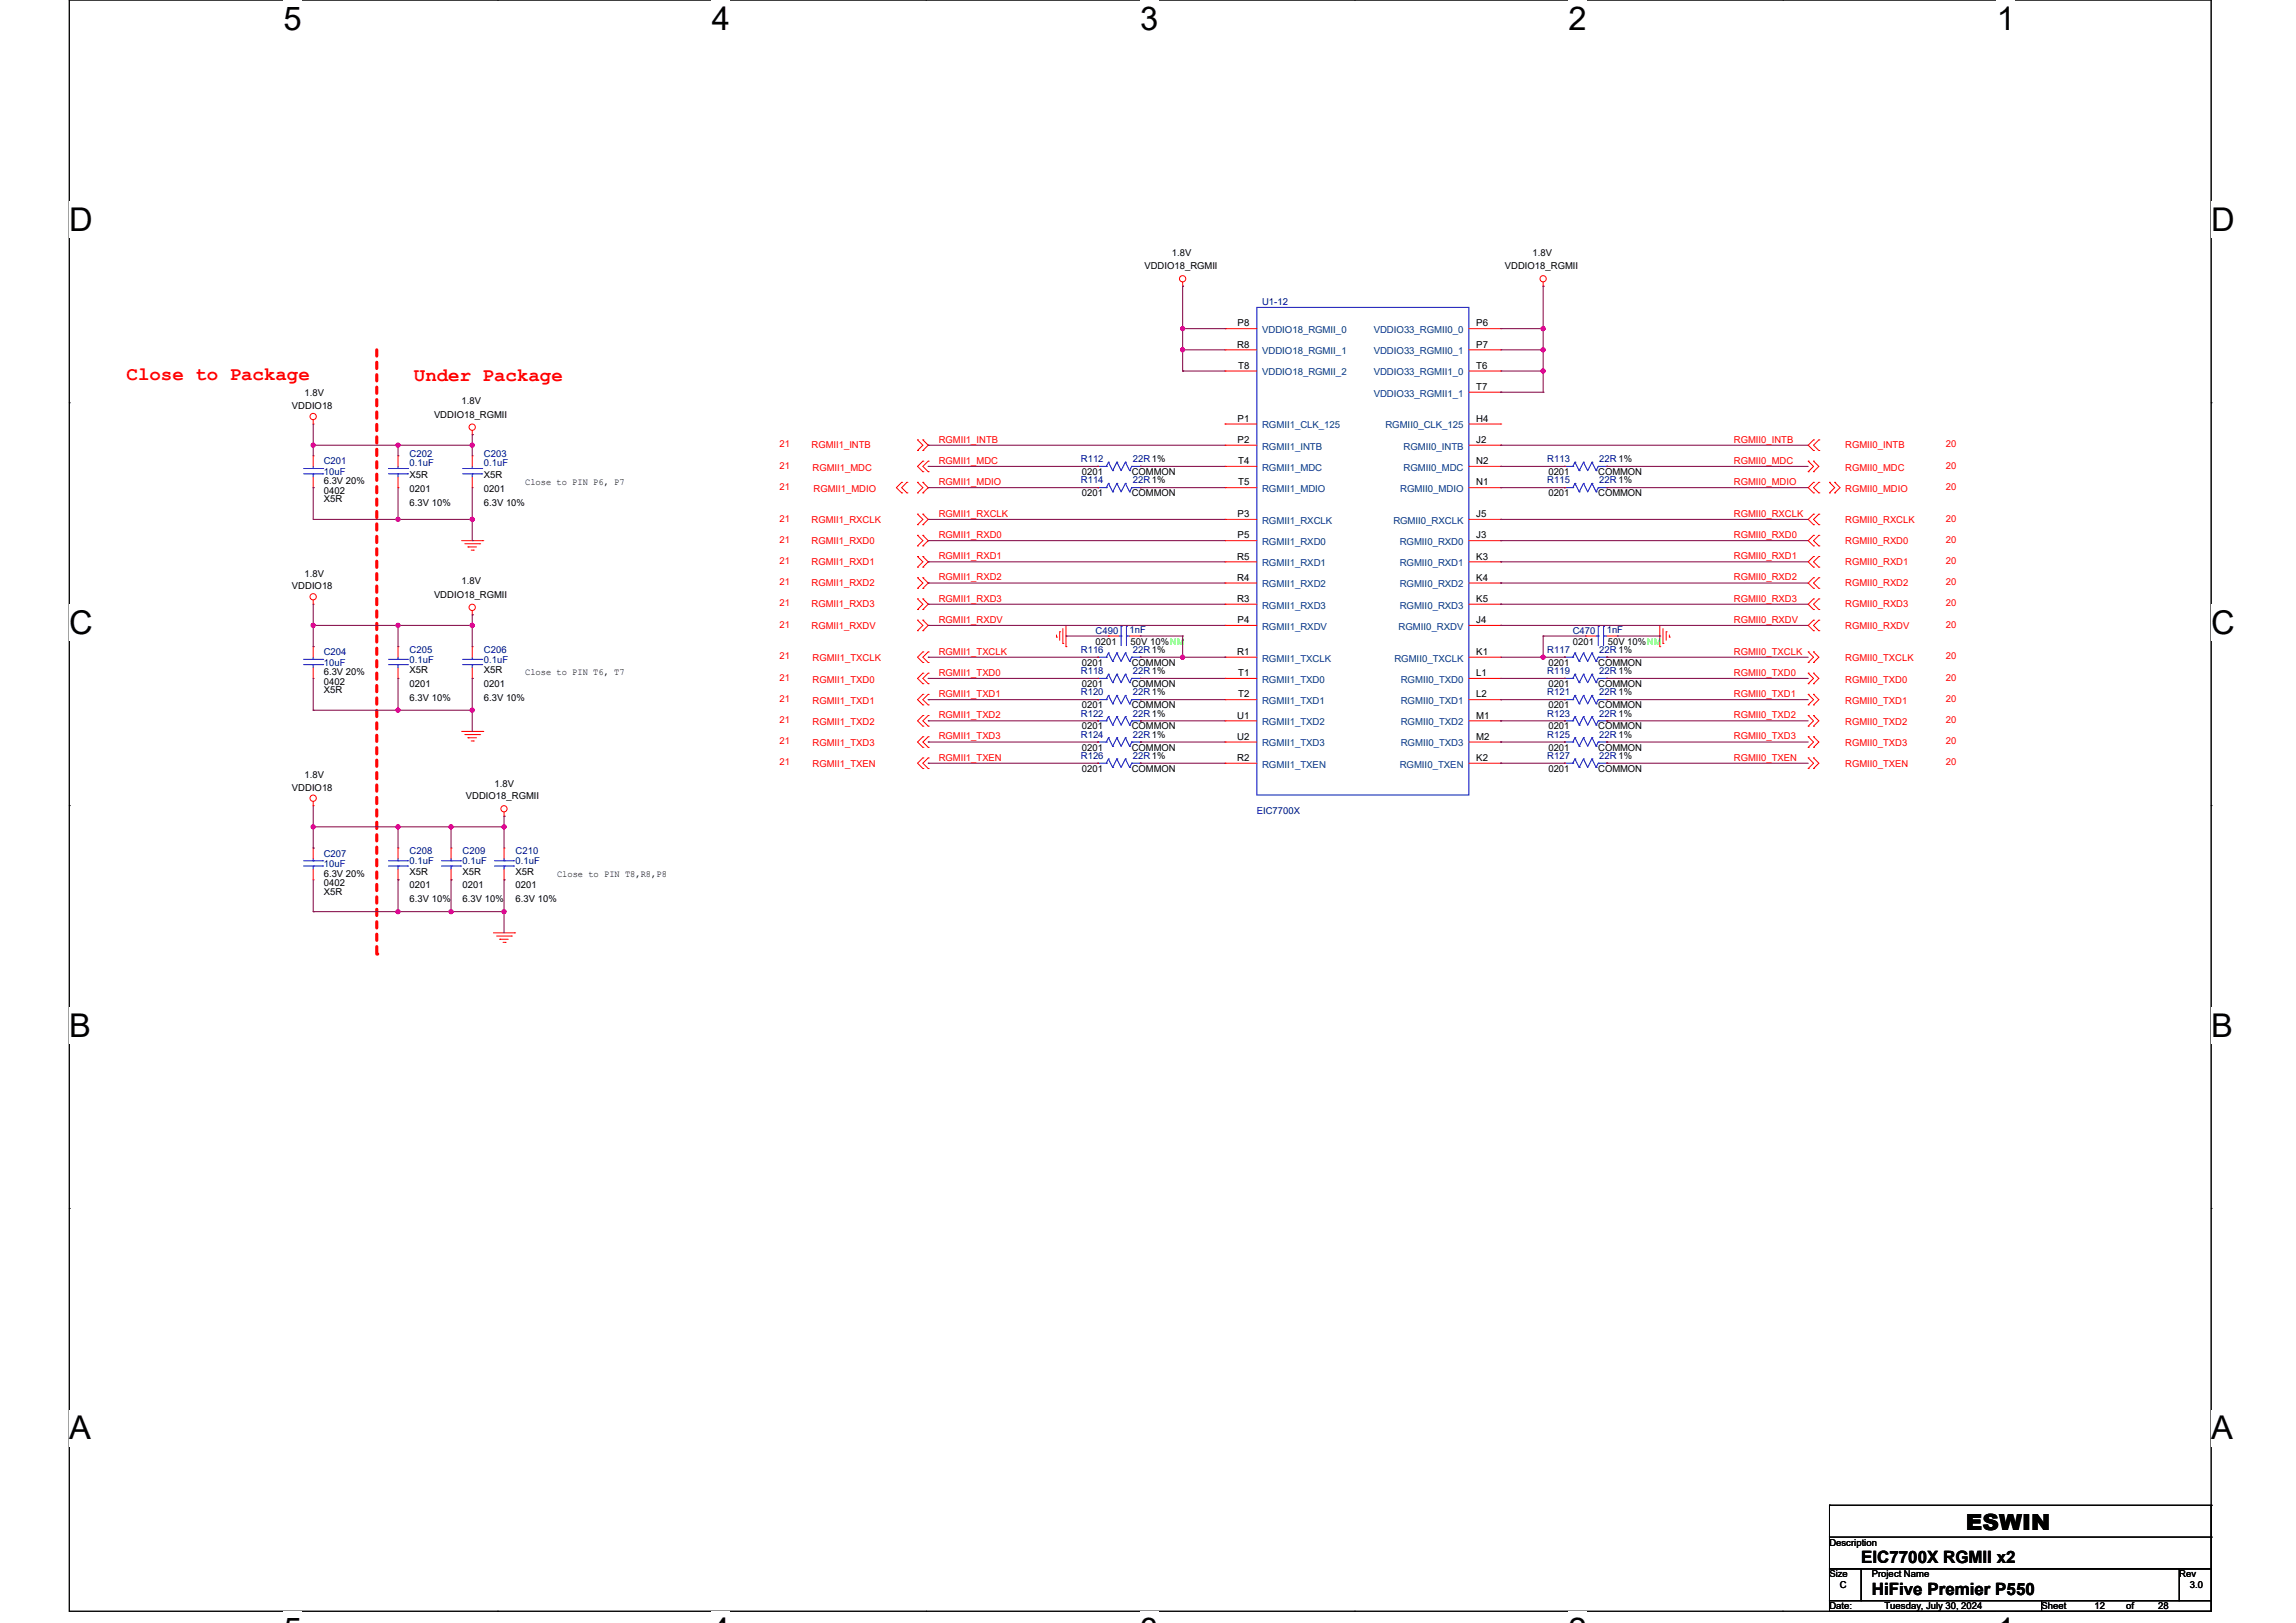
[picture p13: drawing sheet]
<svg xmlns="http://www.w3.org/2000/svg" width="297mm" height="210mm" viewBox="0 0 297 210" stroke-linecap="round" stroke-linejoin="round" font-family="sans-serif">
<defs><g id="words">
<g font-size="4.2">
<text x="36.7" y="3.8">5</text>
<text x="92.1" y="3.8">4</text>
<text x="147.5" y="3.8">3</text>
<text x="202.9" y="3.8">2</text>
<text x="258.3" y="3.8">1</text>
<text x="9" y="29.9">D</text>
<text x="286" y="29.9">D</text>
<text x="9" y="82">C</text>
<text x="286" y="82">C</text>
<text x="9" y="134.1">B</text>
<text x="286" y="134.1">B</text>
<text x="9" y="186.2">A</text>
<text x="286" y="186.2">A</text>
</g>
<text font-size="2.9" x="254.3" y="197.9">ESWIN</text>
<g font-size="2.5" fill="#f00">
<text x="16.4" y="49.1">Close to Package</text>
<text x="53.5" y="49.3">Under Package</text>
</g>
<g font-size="2.2">
<text x="240.8" y="202.3">EIC7700X RGMII x2</text>
<text x="242.1" y="206.4">HiFive Premier P550</text>
</g>
<g font-size="1.2">
<text x="148" y="34.8">VDDIO18_RGMII</text>
<text x="151.6" y="33.1">1.8V</text>
<text x="194.7" y="34.8">VDDIO18_RGMII</text>
<text x="198.2" y="33.1">1.8V</text>
<text x="160" y="45">R8</text>
<text x="160.1" y="42.2">P8</text>
<text x="160.2" y="47.7">T8</text>
<text x="191" y="42.2">P6</text>
<text x="191" y="45">P7</text>
<text x="191" y="47.7">T6</text>
<text x="37.8" y="52.9">VDDIO18</text>
<text x="39.4" y="51.3">1.8V</text>
<text x="59.7" y="52.3">1.8V</text>
<text x="191" y="50.5">T7</text>
<text x="56.1" y="54">VDDIO18_RGMII</text>
<text x="160.1" y="54.6">P1</text>
<text x="160.1" y="57.3">P2</text>
<text x="191" y="54.6">H4</text>
<text x="191" y="57.3">J2</text>
<text x="41.9" y="62.7">6.3V 20%</text>
<text x="41.9" y="63.9">0402</text>
<text x="41.9" y="65">X5R</text>
<text x="53" y="61.9">X5R</text>
<text x="53" y="63.6">0201</text>
<text x="53" y="65.4">6.3V 10%</text>
<text x="62.6" y="61.9">X5R</text>
<text x="62.6" y="63.6">0201</text>
<text x="62.6" y="65.4">6.3V 10%</text>
<text x="67.9" y="62.7">Close to PIN P6, P7</text>
<text x="139.9" y="64.2">0201</text>
<text x="139.9" y="61.4">0201</text>
<text x="146.4" y="64.2">COMMON</text>
<text x="146.4" y="61.4">COMMON</text>
<text x="160.2" y="60.1">T4</text>
<text x="160.2" y="62.8">T5</text>
<text x="191" y="60.1">N2</text>
<text x="191" y="62.8">N1</text>
<text x="200.3" y="61.4">0201</text>
<text x="200.3" y="64.2">0201</text>
<text x="206.7" y="61.4">COMMON</text>
<text x="206.7" y="64.2">COMMON</text>
<text x="160.1" y="66.9">P3</text>
<text x="160.1" y="69.7">P5</text>
<text x="191" y="66.9">J5</text>
<text x="191" y="69.7">J3</text>
<text x="37.8" y="76.3">VDDIO18</text>
<text x="39.4" y="74.6">1.8V</text>
<text x="56.1" y="77.4">VDDIO18_RGMII</text>
<text x="59.7" y="75.6">1.8V</text>
<text x="160" y="72.4">R5</text>
<text x="160" y="75.2">R4</text>
<text x="160" y="77.9">R3</text>
<text x="191" y="72.4">K3</text>
<text x="191" y="75.2">K4</text>
<text x="191" y="77.9">K5</text>
<text x="141.7" y="83.4">0201</text>
<text x="146.3" y="83.4">50V 10%NM</text>
<text x="160.1" y="80.6">P4</text>
<text x="191" y="80.6">J4</text>
<text x="203.4" y="83.4">0201</text>
<text x="208" y="83.4">50V 10%NM</text>
<text x="41.9" y="87.4">6.3V 20%</text>
<text x="41.9" y="88.6">0402</text>
<text x="41.9" y="89.7">X5R</text>
<text x="53" y="87.1">X5R</text>
<text x="53" y="88.9">0201</text>
<text x="62.6" y="87.1">X5R</text>
<text x="62.6" y="88.9">0201</text>
<text x="67.9" y="87.4">Close to PIN T6, T7</text>
<text x="139.9" y="88.9">0201</text>
<text x="139.9" y="86.1">0201</text>
<text x="146.4" y="88.9">COMMON</text>
<text x="146.4" y="86.1">COMMON</text>
<text x="160" y="84.8">R1</text>
<text x="160.2" y="87.5">T1</text>
<text x="191" y="84.8">K1</text>
<text x="191" y="87.5">L1</text>
<text x="200.3" y="86.1">0201</text>
<text x="200.3" y="88.9">0201</text>
<text x="206.7" y="86.1">COMMON</text>
<text x="206.7" y="88.9">COMMON</text>
<text x="53" y="90.7">6.3V 10%</text>
<text x="62.6" y="90.7">6.3V 10%</text>
<text x="139.9" y="94.4">0201</text>
<text x="139.9" y="91.6">0201</text>
<text x="146.4" y="94.4">COMMON</text>
<text x="146.4" y="91.6">COMMON</text>
<text x="160" y="93">U1</text>
<text x="160" y="95.7">U2</text>
<text x="160.2" y="90.2">T2</text>
<text x="191" y="90.2">L2</text>
<text x="191" y="93">M1</text>
<text x="191" y="95.7">M2</text>
<text x="200.3" y="91.6">0201</text>
<text x="200.3" y="94.4">0201</text>
<text x="206.7" y="91.6">COMMON</text>
<text x="206.7" y="94.4">COMMON</text>
<text x="39.4" y="100.7">1.8V</text>
<text x="64" y="101.8">1.8V</text>
<text x="139.9" y="99.9">0201</text>
<text x="139.9" y="97.1">0201</text>
<text x="146.4" y="99.9">COMMON</text>
<text x="146.4" y="97.1">COMMON</text>
<text x="160" y="98.5">R2</text>
<text x="191" y="98.5">K2</text>
<text x="200.3" y="97.1">0201</text>
<text x="200.3" y="99.9">0201</text>
<text x="206.7" y="97.1">COMMON</text>
<text x="206.7" y="99.9">COMMON</text>
<text x="37.8" y="102.3">VDDIO18</text>
<text x="60.3" y="103.4">VDDIO18_RGMII</text>
<text x="41.9" y="113.4">6.3V 20%</text>
<text x="53" y="113.2">X5R</text>
<text x="59.8" y="113.2">X5R</text>
<text x="66.7" y="113.2">X5R</text>
<text x="72.1" y="113.4">Close to PIN T8,R8,P8</text>
<text x="41.9" y="114.7">0402</text>
<text x="41.9" y="115.8">X5R</text>
<text x="53" y="114.9">0201</text>
<text x="53" y="116.7">6.3V 10%</text>
<text x="59.8" y="114.9">0201</text>
<text x="59.8" y="116.7">6.3V 10%</text>
<text x="66.7" y="114.9">0201</text>
<text x="66.7" y="116.7">6.3V 10%</text>
<text x="236.6" y="200">Description</text>
<text x="236.6" y="204.1">Size</text>
<text x="236.6" y="208.2">Date:</text>
<text x="238" y="205.5">C</text>
<text x="242.1" y="204.1">Project Name</text>
<text x="243.8" y="208.2">Tuesday, July 30, 2024</text>
<text x="264.1" y="208.2">Sheet</text>
<text x="270.9" y="208.2">12</text>
<text x="275" y="208.2">of</text>
<text x="279.2" y="208.2">28</text>
<text x="281.9" y="204.1">Rev</text>
<text x="283.3" y="205.5">3.0</text>
</g>
<g font-size="1.2" fill="#000080">
<text x="163.3" y="39.5">U1-12</text>
<text x="53" y="59.1">C202</text>
<text x="62.6" y="59.1">C203</text>
<text x="139.8" y="59.8">R112</text>
<text x="146.5" y="59.8">22R1%</text>
<text x="200.2" y="59.8">R113</text>
<text x="206.9" y="59.8">22R 1%</text>
<text x="41.9" y="60.1">C201</text>
<text x="41.9" y="61.4">10uF</text>
<text x="53" y="60.4">0.1uF</text>
<text x="62.6" y="60.4">0.1uF</text>
<text x="139.8" y="62.5">R114</text>
<text x="146.5" y="62.5">22R1%</text>
<text x="200.2" y="62.5">R115</text>
<text x="206.9" y="62.5">22R 1%</text>
<text x="141.7" y="82">C490</text>
<text x="146.1" y="81.9">1nF</text>
<text x="203.4" y="82">C470</text>
<text x="207.8" y="81.9">1nF</text>
<text x="41.9" y="84.8">C204</text>
<text x="41.9" y="86.1">10uF</text>
<text x="53" y="84.5">C205</text>
<text x="53" y="85.7">0.1uF</text>
<text x="62.6" y="84.5">C206</text>
<text x="62.6" y="85.7">0.1uF</text>
<text x="139.8" y="87.2">R118</text>
<text x="139.8" y="90">R120</text>
<text x="139.8" y="84.5">R116</text>
<text x="146.5" y="87.2">22R1%</text>
<text x="146.5" y="90">22R1%</text>
<text x="146.5" y="84.5">22R1%</text>
<text x="200.2" y="90">R121</text>
<text x="200.2" y="84.5">R117</text>
<text x="200.2" y="87.2">R119</text>
<text x="206.9" y="90">22R 1%</text>
<text x="206.9" y="84.5">22R 1%</text>
<text x="206.9" y="87.2">22R 1%</text>
<text x="139.8" y="92.7">R122</text>
<text x="139.8" y="95.5">R124</text>
<text x="146.5" y="92.7">22R1%</text>
<text x="146.5" y="95.5">22R1%</text>
<text x="200.2" y="92.7">R123</text>
<text x="200.2" y="95.5">R125</text>
<text x="206.9" y="92.7">22R 1%</text>
<text x="206.9" y="95.5">22R 1%</text>
<text x="139.8" y="98.2">R126</text>
<text x="146.5" y="98.2">22R1%</text>
<text x="200.2" y="98.2">R127</text>
<text x="206.9" y="98.2">22R 1%</text>
<text x="162.6" y="105.3">EIC7700X</text>
<text x="41.9" y="110.8">C207</text>
<text x="41.9" y="112.2">10uF</text>
<text x="53" y="110.6">C208</text>
<text x="53" y="111.8">0.1uF</text>
<text x="59.8" y="110.6">C209</text>
<text x="59.8" y="111.8">0.1uF</text>
<text x="66.7" y="110.6">C210</text>
<text x="66.7" y="111.8">0.1uF</text>
</g>
<g font-size="1.2" fill="#004080">
<text x="163.3" y="43.1">VDDIO18_RGMII_0</text>
<text x="163.3" y="45.8">VDDIO18_RGMII_1</text>
<text x="177.7" y="43.1">VDDIO33_RGMII0_0</text>
<text x="177.7" y="45.8">VDDIO33_RGMII0_1</text>
<text x="163.3" y="48.6">VDDIO18_RGMII_2</text>
<text x="177.7" y="48.6">VDDIO33_RGMII1_0</text>
<text x="177.7" y="51.3">VDDIO33_RGMII1_1</text>
<text x="163.3" y="55.4">RGMII1_CLK_125</text>
<text x="163.3" y="58.2">RGMII1_INTB</text>
<text x="179.2" y="55.4">RGMII0_CLK_125</text>
<text x="181.5" y="58.2">RGMII0_INTB</text>
<text x="163.3" y="60.9">RGMII1_MDC</text>
<text x="163.3" y="63.7">RGMII1_MDIO</text>
<text x="181.1" y="63.7">RGMII0_MDIO</text>
<text x="181.6" y="60.9">RGMII0_MDC</text>
<text x="163.3" y="67.8">RGMII1_RXCLK</text>
<text x="163.3" y="70.5">RGMII1_RXD0</text>
<text x="180.2" y="67.8">RGMII0_RXCLK</text>
<text x="181.1" y="70.5">RGMII0_RXD0</text>
<text x="163.3" y="73.3">RGMII1_RXD1</text>
<text x="163.3" y="76">RGMII1_RXD2</text>
<text x="181.1" y="73.3">RGMII0_RXD1</text>
<text x="181.1" y="76">RGMII0_RXD2</text>
<text x="163.3" y="78.7">RGMII1_RXD3</text>
<text x="163.3" y="81.5">RGMII1_RXDV</text>
<text x="180.9" y="81.5">RGMII0_RXDV</text>
<text x="181.1" y="78.7">RGMII0_RXD3</text>
<text x="163.3" y="85.6">RGMII1_TXCLK</text>
<text x="163.3" y="88.3">RGMII1_TXD0</text>
<text x="180.4" y="85.6">RGMII0_TXCLK</text>
<text x="181.2" y="88.3">RGMII0_TXD0</text>
<text x="163.3" y="91.1">RGMII1_TXD1</text>
<text x="163.3" y="93.8">RGMII1_TXD2</text>
<text x="181.2" y="91.1">RGMII0_TXD1</text>
<text x="181.2" y="93.8">RGMII0_TXD2</text>
<text x="163.3" y="96.6">RGMII1_TXD3</text>
<text x="163.3" y="99.3">RGMII1_TXEN</text>
<text x="181.1" y="99.3">RGMII0_TXEN</text>
<text x="181.2" y="96.6">RGMII0_TXD3</text>
</g>
<g font-size="1.2" fill="#f00">
<text x="100.9" y="57.9">21</text>
<text x="105" y="58">RGMII1_INTB</text>
<text x="121.4" y="57.3">RGMII1_INTB</text>
<text x="224.3" y="57.3">RGMII0_INTB</text>
<text x="238.7" y="58">RGMII0_INTB</text>
<text x="251.7" y="57.9">20</text>
<text x="100.9" y="60.6">21</text>
<text x="100.9" y="63.4">21</text>
<text x="105.1" y="60.9">RGMII1_MDC</text>
<text x="105.2" y="63.6">RGMII1_MDIO</text>
<text x="121.4" y="60">RGMII1_MDC</text>
<text x="121.4" y="62.8">RGMII1_MDIO</text>
<text x="224.3" y="62.8">RGMII0_MDIO</text>
<text x="224.3" y="60">RGMII0_MDC</text>
<text x="238.7" y="60.9">RGMII0_MDC</text>
<text x="238.7" y="63.6">RGMII0_MDIO</text>
<text x="251.7" y="60.6">20</text>
<text x="251.7" y="63.4">20</text>
<text x="100.9" y="67.5">21</text>
<text x="100.9" y="70.2">21</text>
<text x="105" y="67.6">RGMII1_RXCLK</text>
<text x="105" y="70.4">RGMII1_RXD0</text>
<text x="121.4" y="66.9">RGMII1_RXCLK</text>
<text x="121.4" y="69.6">RGMII1_RXD0</text>
<text x="224.3" y="66.9">RGMII0_RXCLK</text>
<text x="224.3" y="69.6">RGMII0_RXD0</text>
<text x="238.7" y="67.6">RGMII0_RXCLK</text>
<text x="238.7" y="70.4">RGMII0_RXD0</text>
<text x="251.7" y="67.5">20</text>
<text x="251.7" y="70.2">20</text>
<text x="100.9" y="73">21</text>
<text x="100.9" y="75.7">21</text>
<text x="105" y="73.1">RGMII1_RXD1</text>
<text x="105" y="75.9">RGMII1_RXD2</text>
<text x="121.4" y="72.4">RGMII1_RXD1</text>
<text x="121.4" y="75.1">RGMII1_RXD2</text>
<text x="121.4" y="77.9">RGMII1_RXD3</text>
<text x="224.3" y="75.1">RGMII0_RXD2</text>
<text x="224.3" y="72.4">RGMII0_RXD1</text>
<text x="224.3" y="77.9">RGMII0_RXD3</text>
<text x="238.7" y="73.1">RGMII0_RXD1</text>
<text x="238.7" y="75.9">RGMII0_RXD2</text>
<text x="251.7" y="73">20</text>
<text x="251.7" y="75.7">20</text>
<text x="100.9" y="78.5">21</text>
<text x="100.9" y="81.2">21</text>
<text x="105" y="78.6">RGMII1_RXD3</text>
<text x="105" y="81.3">RGMII1_RXDV</text>
<text x="121.4" y="80.6">RGMII1_RXDV</text>
<text x="224.3" y="80.6">RGMII0_RXDV</text>
<text x="238.7" y="78.6">RGMII0_RXD3</text>
<text x="238.7" y="81.3">RGMII0_RXDV</text>
<text x="251.7" y="78.5">20</text>
<text x="251.7" y="81.2">20</text>
<text x="100.9" y="85.3">21</text>
<text x="100.9" y="88.1">21</text>
<text x="105.1" y="85.6">RGMII1_TXCLK</text>
<text x="105.1" y="88.3">RGMII1_TXD0</text>
<text x="121.4" y="84.7">RGMII1_TXCLK</text>
<text x="121.4" y="87.5">RGMII1_TXD0</text>
<text x="224.3" y="84.7">RGMII0_TXCLK</text>
<text x="224.3" y="87.5">RGMII0_TXD0</text>
<text x="238.7" y="85.6">RGMII0_TXCLK</text>
<text x="238.7" y="88.3">RGMII0_TXD0</text>
<text x="251.7" y="85.3">20</text>
<text x="251.7" y="88.1">20</text>
<text x="100.9" y="90.8">21</text>
<text x="100.9" y="93.5">21</text>
<text x="105.1" y="91.1">RGMII1_TXD1</text>
<text x="105.1" y="93.8">RGMII1_TXD2</text>
<text x="121.4" y="90.2">RGMII1_TXD1</text>
<text x="121.4" y="92.9">RGMII1_TXD2</text>
<text x="121.4" y="95.7">RGMII1_TXD3</text>
<text x="224.3" y="95.7">RGMII0_TXD3</text>
<text x="224.3" y="92.9">RGMII0_TXD2</text>
<text x="224.3" y="90.2">RGMII0_TXD1</text>
<text x="238.7" y="91.1">RGMII0_TXD1</text>
<text x="238.7" y="93.8">RGMII0_TXD2</text>
<text x="251.7" y="90.8">20</text>
<text x="251.7" y="93.5">20</text>
<text x="100.9" y="96.3">21</text>
<text x="100.9" y="99">21</text>
<text x="105.1" y="96.6">RGMII1_TXD3</text>
<text x="105.1" y="99.3">RGMII1_TXEN</text>
<text x="121.4" y="98.4">RGMII1_TXEN</text>
<text x="224.3" y="98.4">RGMII0_TXEN</text>
<text x="238.7" y="96.6">RGMII0_TXD3</text>
<text x="238.7" y="99.3">RGMII0_TXEN</text>
<text x="251.7" y="96.3">20</text>
<text x="251.7" y="99">20</text>
</g>
</g></defs>
<path d="M9 0h277v208.5h-277z" fill="none" stroke="#000" stroke-width=".13"/>
<g fill="#fff">
<path d="M36.7 0h2.3v4.7h-2.3z"/>
<path d="M36.7 208.5h2.3v1.5h-2.3z"/>
</g>
<path d="M64.4 0h.1M64.4 208.5h.1" fill="none" stroke="#000" stroke-width=".13"/>
<g fill="#fff">
<path d="M92.1 0h2.3v4.7h-2.3z"/>
<path d="M92.1 208.5h2.3v1.5h-2.3z"/>
</g>
<path d="M119.8 0h.1M119.8 208.5h.1" fill="none" stroke="#000" stroke-width=".13"/>
<g fill="#fff">
<path d="M147.5 0h2.3v4.7h-2.3z"/>
<path d="M147.5 208.5h2.3v1.5h-2.3z"/>
</g>
<path d="M175.2 0h.1M175.2 208.5h.1" fill="none" stroke="#000" stroke-width=".13"/>
<g fill="#fff">
<path d="M202.9 0h2.3v4.7h-2.3z"/>
<path d="M202.9 208.5h2.3v1.5h-2.3z"/>
</g>
<path d="M230.6 0h.1M230.6 208.5h.1" fill="none" stroke="#000" stroke-width=".13"/>
<g fill="#fff">
<path d="M258.3 0h2.4v4.7h-2.4z"/>
<path d="M258.3 208.5h2.4v1.5h-2.4z"/>
<path d="M9 26.1h3v4.7h-3z"/>
<path d="M286 26.1h3.1v4.7h-3.1z"/>
<path d="M9 78.2h3v4.7h-3z"/>
<path d="M286 78.2h3.1v4.7h-3.1z"/>
</g>
<path d="M9 52.1h.1M286 52.1h.1" fill="none" stroke="#000" stroke-width=".13"/>
<g fill="#fff">
<path d="M9 130.3h2.8v4.7h-2.8z"/>
<path d="M286 130.3h2.9v4.7h-2.9z"/>
</g>
<path d="M9 104.2h.1M286 104.2h.1" fill="none" stroke="#000" stroke-width=".13"/>
<g fill="#fff">
<path d="M9 182.4h2.8v4.7h-2.8z"/>
<path d="M286 182.4h2.9v4.7h-2.9z"/>
</g>
<path d="M9 156.4h.1M286 156.4h.1" fill="none" stroke="#000" stroke-width=".13"/>
<path d="M48.7 45.3v78.1" fill="none" stroke="#f00" stroke-width=".4" stroke-dasharray=".8 .8"/>
<circle cx="48.7" cy="123.4" r=".2" fill="#f00" stroke-dasharray=".8 .8"/>
<g fill="none" stroke="#f00" stroke-width=".13">
<path d="M153 37h.1M153 36.5v.5M199.6 37h.1M199.6 36.5v.5M40.5 54.9h.1M40.5 59h.1M40.5 54.3v.6M40.5 59v1.3M51.5 59h.1M51.5 59v1.3M61.1 56.2h.1M61.1 59h.1"/>
<path d="M61.1 55.7v.5M61.1 59v1.3M118.7 58.3h.1M118.7 56.9h.1M118.7 56.9l.7 .7-.7 .7M119.4 56.9h.1M119.4 58.3h.1M119.4 59.7h.1M119.4 56.9l.7 .7-.7 .7M119.4 59.7l-.7 .6 .7 .7M120.1 59.7h.1M120.1 59.7l-.7 .6 .7 .7"/>
<path d="M158.5 42.5h.1M158.5 45.3h.1M158.5 48h.1M158.5 54.9h.1M158.5 57.6h.1M158.5 42.5h4.1M158.5 45.3h4.1M158.5 48h4.1M158.5 54.9h4.1M158.5 57.6h4.1M190 42.5h4.1M190 45.3h4.1"/>
<path d="M190 48h4.1M190 54.9h4.1M190 57.6h4.1M190 50.7h4.1M194.1 42.5h.1M194.1 45.3h.1M194.1 48h.1M194.1 50.7h.1M194.1 54.9h.1M194.1 57.6h.1M233.9 59.7h.1M233.9 59.7l.7 .6-.7 .7"/>
<path d="M234.6 56.9h.1M234.6 58.3h.1M234.6 59.7h.1M234.6 56.9l-.7 .7 .7 .7M234.6 59.7l.7 .6-.7 .7M235.3 58.3h.1M235.3 56.9h.1M235.3 56.9l-.7 .7 .7 .7M40.5 78.2h.1M40.5 63.1h.1M40.5 61.7v1.4M40.5 77.6v.6"/>
<path d="M51.5 63.1h.1M51.5 61.7v1.4M59.7 70h2.8M60.1 70.4h2M60.5 70.8h.1M60.5 70.8h1.1M60.9 71.2h.3M61.1 79.6h.1M61.1 63.1h.1M61.1 61.7v1.4M61.1 79v.6M61.2 71.2h.1"/>
<path d="M62.1 70.4h.1M62.5 70h.1M116.6 63.8h.1M116.6 62.4h.1M116.6 62.4l-.6 .7 .6 .7M117.3 63.8h.1M117.3 62.4h.1M117.3 62.4l-.7 .7 .7 .7M118.7 63.8h.1M118.7 62.4h.1M118.7 67.9h.1M118.7 66.5h.1"/>
<path d="M118.7 70.6h.1M118.7 69.3h.1M118.7 73.4h.1M118.7 72h.1M118.7 76.1h.1M118.7 74.8h.1M118.7 78.9h.1M118.7 77.5h.1M118.7 62.4l.7 .7-.7 .7M118.7 66.5l.7 .7-.7 .7M118.7 69.3l.7 .7-.7 .6M118.7 72l.7 .7-.7 .7"/>
<path d="M118.7 74.8l.7 .6-.7 .7M118.7 77.5l.7 .7-.7 .7M119.4 61h.1M119.4 62.4h.1M119.4 63.8h.1M119.4 66.5h.1M119.4 67.9h.1M119.4 69.3h.1M119.4 70.6h.1M119.4 72h.1M119.4 73.4h.1M119.4 74.8h.1"/>
<path d="M119.4 76.1h.1M119.4 77.5h.1M119.4 78.9h.1M119.4 62.4l.7 .7-.7 .7M119.4 66.5l.7 .7-.7 .7M119.4 69.3l.7 .7-.7 .6M119.4 72l.7 .7-.7 .7M119.4 74.8l.7 .6-.7 .7M119.4 77.5l.7 .7-.7 .7M120.1 61h.1M142 63.1h.1M142 60.3h.1"/>
<path d="M147.5 63.1h.1M147.5 60.3h.1M158.5 60.3h.1M158.5 63.1h.1M158.5 67.2h.1M158.5 70h.1M158.5 72.7h.1M158.5 75.4h.1M158.5 78.2h.1M158.5 70h4.1M158.5 60.3h4.1M158.5 63.1h4.1"/>
<path d="M158.5 67.2h4.1M158.5 72.7h4.1M158.5 75.4h4.1M158.5 78.2h4.1M190 70h4.1M190 60.3h4.1M190 63.1h4.1M190 67.2h4.1M190 72.7h4.1M190 75.4h4.1M190 78.2h4.1M194.1 60.3h.1"/>
<path d="M194.1 63.1h.1M194.1 67.2h.1M194.1 70h.1M194.1 72.7h.1M194.1 75.4h.1M194.1 78.2h.1M202.4 60.3h.1M202.4 63.1h.1M207.8 60.3h.1M207.8 63.1h.1M233.9 61h.1M234.6 61h.1"/>
<path d="M234.6 62.4h.1M234.6 63.8h.1M234.6 66.5h.1M234.6 67.9h.1M234.6 69.3h.1M234.6 70.6h.1M234.6 72h.1M234.6 73.4h.1M234.6 74.8h.1M234.6 76.1h.1M234.6 77.5h.1M234.6 78.9h.1"/>
<path d="M234.6 62.4l-.7 .7 .7 .7M234.6 66.5l-.7 .7 .7 .7M234.6 69.3l-.7 .7 .7 .6M234.6 72l-.7 .7 .7 .7M234.6 74.8l-.7 .6 .7 .7M234.6 77.5l-.7 .7 .7 .7M235.3 63.8h.1M235.3 62.4h.1M235.3 67.9h.1M235.3 66.5h.1M235.3 70.6h.1M235.3 69.3h.1"/>
<path d="M235.3 73.4h.1M235.3 72h.1M235.3 76.1h.1M235.3 74.8h.1M235.3 78.9h.1M235.3 77.5h.1M235.3 62.4l-.7 .7 .7 .7M235.3 66.5l-.7 .7 .7 .7M235.3 69.3l-.7 .7 .7 .6M235.3 72l-.7 .7 .7 .7M235.3 74.8l-.7 .6 .7 .7M235.3 77.5l-.7 .7 .7 .7"/>
<path d="M236.7 63.8h.1M236.7 62.4h.1M236.7 62.4l.6 .7-.6 .7M237.3 63.8h.1M237.3 62.4h.1M237.3 62.4l.7 .7-.7 .7M40.5 83.7h.1M40.5 87.8h.1M40.5 83.7v1.3M40.5 86.4v1.4M51.5 83.7h.1M51.5 87.8h.1"/>
<path d="M51.5 83.7v1.3M51.5 86.4v1.4M59.7 94.6h2.8M60.1 95h2M60.5 95.5h.1M60.5 95.5h1.1M60.9 95.9h.3M61.1 83.7h.1M61.1 87.8h.1M61.1 83.7v1.3M61.1 86.4v1.4M61.2 95.9h.1"/>
<path d="M62.1 95h.1M62.5 94.6h.1M118.7 81.6h.1M118.7 80.2h.1M118.7 80.2l.7 .7-.7 .7M119.4 80.2h.1M119.4 81.6h.1M119.4 85.7h.1M119.4 84.3h.1M119.4 88.5h.1M119.4 87.1h.1M119.4 91.2h.1"/>
<path d="M119.4 89.8h.1M119.4 94h.1M119.4 92.6h.1M119.4 96.7h.1M119.4 95.3h.1M119.4 99.4h.1M119.4 98.1h.1M119.4 80.2l.7 .7-.7 .7M119.4 84.3l-.7 .7 .7 .7M119.4 87.1l-.7 .7 .7 .7M119.4 89.8l-.7 .7 .7 .7M119.4 92.6l-.7 .7 .7 .7"/>
<path d="M119.4 95.3l-.7 .7 .7 .7M119.4 98.1l-.7 .7 .7 .6M120.1 85.7h.1M120.1 84.3h.1M120.1 88.5h.1M120.1 87.1h.1M120.1 91.2h.1M120.1 89.8h.1M120.1 94h.1M120.1 92.6h.1M120.1 96.7h.1M120.1 95.3h.1"/>
<path d="M120.1 99.4h.1M120.1 98.1h.1M120.1 84.3l-.7 .7 .7 .7M120.1 87.1l-.7 .7 .7 .7M120.1 89.8l-.7 .7 .7 .7M120.1 92.6l-.7 .7 .7 .7M120.1 95.3l-.7 .7 .7 .7M120.1 98.1l-.7 .7 .7 .6M136.7 82.4h.1M136.7 82.2v.2M137.1 81.7h.1M137.1 81.7v1.1"/>
<path d="M137.5 83.3h.1M137.5 81.3v2M137.9 83.7h.1M137.9 80.9v2.8M142 98.8h.1M142 93.3h.1M142 87.8h.1M142 96h.1M142 90.5h.1M142 85h.1M143.4 82.3h.1M143.4 82.3h1.3"/>
<path d="M146.1 82.3h1.4M147.5 82.3h.1M147.5 98.8h.1M147.5 93.3h.1M147.5 87.8h.1M147.5 96h.1M147.5 90.5h.1M147.5 85h.1M158.5 80.9h.1M158.5 85h.1M158.5 87.8h.1M158.5 90.5h.1"/>
<path d="M158.5 93.3h.1M158.5 96h.1M158.5 98.8h.1M158.5 80.9h4.1M158.5 85h4.1M158.5 87.8h4.1M158.5 90.5h4.1M158.5 93.3h4.1M158.5 96h4.1M158.5 98.8h4.1M190 80.9h4.1M190 85h4.1"/>
<path d="M190 87.8h4.1M190 90.5h4.1M190 93.3h4.1M190 96h4.1M190 98.8h4.1M194.1 80.9h.1M194.1 85h.1M194.1 87.8h.1M194.1 90.5h.1M194.1 93.3h.1M194.1 96h.1M194.1 98.8h.1"/>
<path d="M202.4 90.5h.1M202.4 93.3h.1M202.4 96h.1M202.4 85h.1M202.4 98.8h.1M202.4 87.8h.1M205.1 82.3h.1M205.1 82.3h1.4M207.8 90.5h.1M207.8 93.3h.1M207.8 96h.1M207.8 85h.1"/>
<path d="M207.8 98.8h.1M207.8 87.8h.1M207.8 82.3h1.4M209.2 82.3h.1M214.7 83.7h.1M214.7 80.9v2.8M215.1 83.3h.1M215.1 81.3v2M215.5 81.7h.1M215.5 81.7v1.1M215.9 82.4h.1M215.9 82.2v.2"/>
<path d="M233.9 85.7h.1M233.9 84.3h.1M233.9 88.5h.1M233.9 87.1h.1M233.9 91.2h.1M233.9 89.8h.1M233.9 94h.1M233.9 92.6h.1M233.9 96.7h.1M233.9 95.3h.1M233.9 99.4h.1M233.9 98.1h.1"/>
<path d="M233.9 84.3l.7 .7-.7 .7M233.9 87.1l.7 .7-.7 .7M233.9 89.8l.7 .7-.7 .7M233.9 92.6l.7 .7-.7 .7M233.9 95.3l.7 .7-.7 .7M233.9 98.1l.7 .7-.7 .6M234.6 80.2h.1M234.6 81.6h.1M234.6 85.7h.1M234.6 84.3h.1M234.6 88.5h.1M234.6 87.1h.1"/>
<path d="M234.6 91.2h.1M234.6 89.8h.1M234.6 94h.1M234.6 92.6h.1M234.6 96.7h.1M234.6 95.3h.1M234.6 99.4h.1M234.6 98.1h.1M234.6 80.2l-.7 .7 .7 .7M234.6 84.3l.7 .7-.7 .7M234.6 87.1l.7 .7-.7 .7M234.6 89.8l.7 .7-.7 .7"/>
<path d="M234.6 92.6l.7 .7-.7 .7M234.6 95.3l.7 .7-.7 .7M234.6 98.1l.7 .7-.7 .6M235.3 81.6h.1M235.3 80.2h.1M235.3 80.2l-.7 .7 .7 .7M40.5 104.2h.1M40.5 109.7h.1M40.5 113.8h.1M40.5 103.7v.5M40.5 109.7v1.4M40.5 112.5v1.3"/>
<path d="M51.5 109.7h.1M51.5 113.8h.1M51.5 109.7v1.4M51.5 112.5v1.3M58.3 109.7h.1M58.3 113.8h.1M58.3 109.7v1.4M58.3 112.5v1.3M65.2 105.6h.1M65.2 109.7h.1M65.2 113.8h.1M65.2 105.1v.5"/>
<path d="M65.2 109.7v1.4M65.2 112.5v1.3M63.8 120.7h2.8M64.2 121.1h2M64.7 121.5h.1M64.7 121.5h1M65.1 121.9h.2M65.3 121.9h.1M66.2 121.1h.1M66.6 120.7h.1"/>
<circle cx="153" cy="36.1" r=".4"/>
<circle cx="199.6" cy="36.1" r=".4"/>
<circle cx="40.5" cy="53.9" r=".41"/>
<circle cx="61.1" cy="55.3" r=".41"/>
<circle cx="40.5" cy="77.2" r=".4"/>
<circle cx="61.1" cy="78.6" r=".41"/>
<circle cx="40.5" cy="103.3" r=".41"/>
<circle cx="65.2" cy="104.6" r=".4"/>
</g>
<path d="M236.7 198.9h49.3v4.1h-49.3zM236.7 194.8h.1M236.7 194.8v4.1M236.7 194.8h49.3M286 194.8h.1M286 198.9h.1M286 194.8v4.1M236.7 203h4.1v4.1h-4.1zM236.7 207.1h27.4v1.4h-27.4zM240.8 203h41.1v4.1h-41.1zM264.1 207.1h21.9v1.4h-21.9zM281.9 203h4.1v4.1h-4.1z" fill="none" stroke="#000" stroke-width=".13"/>
<g fill="none" stroke="#00f" stroke-width=".13">
<path d="M162.6 39.8h27.4v63.1h-27.4zM143.4 59.8h.1M143.4 59.8l-.3 .5M143.4 59.8l.5 1.1M144.5 59.8h.1M144.5 59.8l.5 1.1 .6-1.1M144.5 59.8l-.6 1.1M145.6 59.8h.1M145.6 59.8l.5 1.1M203.7 59.8h.1M203.7 59.8l-.2 .5M203.7 59.8l.6 1.1"/>
<path d="M204.8 59.8h.1M204.8 59.8l.6 1.1 .5-1.1M204.8 59.8l-.5 1.1M205.9 59.8h.1M205.9 59.8l.6 1.1M39.3 61.3h2.4M39.3 60.6h2.4M40.5 60.6h.1M40.5 61.3h.1M40.5 60.3v.3M40.5 61.3v.4M41.7 61.3h.1"/>
<path d="M41.7 60.6h.1M50.2 61.3h2.5M50.2 60.6h2.5M51.5 60.6h.1M51.5 61.3h.1M51.5 60.3v.3M51.5 61.3v.4M52.7 61.3h.1M52.7 60.6h.1M59.8 61.3h2.5M59.8 60.6h2.5M61.1 60.6h.1"/>
<path d="M61.1 61.3h.1M61.1 60.3v.3M61.1 61.3v.4M62.3 61.3h.1M62.3 60.6h.1M142 63.1h.1M142 60.3h.1M142 63.1h1.1M142 60.3h1.1M143.1 63.1h.1M143.1 60.3h.1M143.4 62.5h.1"/>
<path d="M143.4 62.5l-.3 .6M143.4 62.5l.5 1.1M143.9 63.6h.1M143.9 60.9h.1M144.5 62.5h.1M144.5 62.5l.5 1.1 .6-1.1M144.5 62.5l-.6 1.1M145.6 62.5h.1M145.6 62.5l.5 1.1M146.1 63.6h.1M146.1 60.9h.1M146.4 63.1h.1"/>
<path d="M146.4 60.3h.1M146.4 63.1l-.3 .5M146.4 63.1h1.1M146.4 60.3l-.3 .6M146.4 60.3h1.1M147.5 63.1h.1M147.5 60.3h.1M202.4 60.3h.1M202.4 63.1h.1M202.4 63.1h1.1M202.4 60.3h1.1M203.5 60.3h.1"/>
<path d="M203.5 63.1h.1M203.7 62.5h.1M203.7 62.5l-.2 .6M203.7 62.5l.6 1.1M204.3 60.9h.1M204.3 63.6h.1M204.8 62.5h.1M204.8 62.5l.6 1.1 .5-1.1M204.8 62.5l-.5 1.1M205.9 62.5h.1M205.9 62.5l.6 1.1M206.5 60.9h.1"/>
<path d="M206.5 63.6h.1M206.7 60.3h.1M206.7 63.1h.1M206.7 63.1h1.1M206.7 60.3h1.1M206.7 60.3l-.2 .6M206.7 63.1l-.2 .5M207.8 60.3h.1M207.8 63.1h.1M39.3 86h2.4M39.3 85.3h2.4M40.5 85.3h.1"/>
<path d="M40.5 86h.1M40.5 85v.3M40.5 86v.4M41.7 86h.1M41.7 85.3h.1M50.2 86h2.5M50.2 85.3h2.5M51.5 85.3h.1M51.5 86h.1M51.5 85v.3M51.5 86v.4M52.7 86h.1"/>
<path d="M52.7 85.3h.1M59.8 86h2.5M59.8 85.3h2.5M61.1 85.3h.1M61.1 86h.1M61.1 85v.3M61.1 86v.4M62.3 86h.1M62.3 85.3h.1M142 98.8h.1M142 93.3h.1M142 87.8h.1"/>
<path d="M142 96h.1M142 90.5h.1M142 85h.1M142 98.8h1.1M142 90.5h1.1M142 93.3h1.1M142 87.8h1.1M142 96h1.1M142 85h1.1M143.1 98.8h.1M143.1 93.3h.1M143.1 87.8h.1"/>
<path d="M143.1 96h.1M143.1 90.5h.1M143.1 85h.1M143.4 98.2h.1M143.4 92.7h.1M143.4 87.2h.1M143.4 95.5h.1M143.4 90h.1M143.4 84.5h.1M143.4 98.2l-.3 .6M143.4 98.2l.5 1.1M143.4 92.7l-.3 .6"/>
<path d="M143.4 92.7l.5 1.1M143.4 87.2l-.3 .6M143.4 87.2l.5 1.1M143.4 95.5l-.3 .5M143.4 95.5l.5 1.1M143.4 90l-.3 .5M143.4 90l.5 1.1M143.4 84.5l-.3 .5M143.4 84.5l.5 1.1M143.9 99.3h.1M143.9 93.8h.1M143.9 88.3h.1"/>
<path d="M143.9 96.6h.1M143.9 91.1h.1M143.9 85.6h.1M144.5 98.2h.1M144.5 92.7h.1M144.5 87.2h.1M144.5 95.5h.1M144.5 90h.1M144.5 84.5h.1M144.5 98.2l.5 1.1 .6-1.1M144.5 98.2l-.6 1.1M144.5 92.7l.5 1.1 .6-1.1"/>
<path d="M144.5 92.7l-.6 1.1M144.5 87.2l.5 1.1 .6-1.1M144.5 87.2l-.6 1.1M144.5 95.5l.5 1.1 .6-1.1M144.5 95.5l-.6 1.1M144.5 90l.5 1.1 .6-1.1M144.5 90l-.6 1.1M144.5 84.5l.5 1.1 .6-1.1M144.5 84.5l-.6 1.1M144.7 82.3h.3M145 82.3h.1M145 81.1h.1"/>
<path d="M145 81.1v2.4M145.6 98.2h.1M145.6 92.7h.1M145.6 87.2h.1M145.6 95.5h.1M145.6 90h.1M145.6 84.5h.1M145.6 98.2l.5 1.1M145.6 92.7l.5 1.1M145.6 87.2l.5 1.1M145.6 95.5l.5 1.1M145.6 90l.5 1.1"/>
<path d="M145.6 84.5l.5 1.1M145.7 81.1h.1M145.7 82.3h.1M145.7 82.3h.4M145.7 81.1v2.4M146.1 99.3h.1M146.1 93.8h.1M146.1 88.3h.1M146.1 96.6h.1M146.1 91.1h.1M146.1 85.6h.1M146.4 98.8h.1"/>
<path d="M146.4 93.3h.1M146.4 87.8h.1M146.4 96h.1M146.4 90.5h.1M146.4 85h.1M146.4 98.8l-.3 .5M146.4 98.8h1.1M146.4 90.5h1.1M146.4 93.3l-.3 .5M146.4 93.3h1.1M146.4 87.8l-.3 .5M146.4 87.8h1.1"/>
<path d="M146.4 96h1.1M146.4 96l-.3 .6M146.4 85h1.1M146.4 90.5l-.3 .6M146.4 85l-.3 .6M147.5 98.8h.1M147.5 93.3h.1M147.5 87.8h.1M147.5 96h.1M147.5 90.5h.1M147.5 85h.1M202.4 90.5h.1"/>
<path d="M202.4 93.3h.1M202.4 96h.1M202.4 85h.1M202.4 98.8h.1M202.4 87.8h.1M202.4 98.8h1.1M202.4 90.5h1.1M202.4 93.3h1.1M202.4 87.8h1.1M202.4 96h1.1M202.4 85h1.1M203.5 90.5h.1"/>
<path d="M203.5 93.3h.1M203.5 96h.1M203.5 85h.1M203.5 98.8h.1M203.5 87.8h.1M203.7 90h.1M203.7 92.7h.1M203.7 95.5h.1M203.7 84.5h.1M203.7 98.2h.1M203.7 87.2h.1M203.7 90l-.2 .5"/>
<path d="M203.7 90l.6 1.1M203.7 92.7l-.2 .6M203.7 92.7l.6 1.1M203.7 95.5l-.2 .5M203.7 95.5l.6 1.1M203.7 84.5l-.2 .5M203.7 84.5l.6 1.1M203.7 98.2l-.2 .6M203.7 98.2l.6 1.1M203.7 87.2l-.2 .6M203.7 87.2l.6 1.1M204.3 91.1h.1"/>
<path d="M204.3 93.8h.1M204.3 96.6h.1M204.3 85.6h.1M204.3 99.3h.1M204.3 88.3h.1M204.8 90h.1M204.8 92.7h.1M204.8 95.5h.1M204.8 84.5h.1M204.8 98.2h.1M204.8 87.2h.1M204.8 90l.6 1.1 .5-1.1"/>
<path d="M204.8 90l-.5 1.1M204.8 92.7l.6 1.1 .5-1.1M204.8 92.7l-.5 1.1M204.8 95.5l.6 1.1 .5-1.1M204.8 95.5l-.5 1.1M204.8 84.5l.6 1.1 .5-1.1M204.8 84.5l-.5 1.1M204.8 98.2l.6 1.1 .5-1.1M204.8 98.2l-.5 1.1M204.8 87.2l.6 1.1 .5-1.1M204.8 87.2l-.5 1.1M205.9 90h.1"/>
<path d="M205.9 92.7h.1M205.9 95.5h.1M205.9 84.5h.1M205.9 98.2h.1M205.9 87.2h.1M205.9 90l.6 1.1M205.9 92.7l.6 1.1M205.9 95.5l.6 1.1M205.9 84.5l.6 1.1M205.9 98.2l.6 1.1M205.9 87.2l.6 1.1M206.5 91.1h.1"/>
<path d="M206.5 93.8h.1M206.5 96.6h.1M206.5 85.6h.1M206.5 99.3h.1M206.5 88.3h.1M206.5 82.3h.2M206.7 90.5h.1M206.7 93.3h.1M206.7 96h.1M206.7 85h.1M206.7 82.3h.1M206.7 81.1h.1"/>
<path d="M206.7 98.8h.1M206.7 87.8h.1M206.7 98.8h1.1M206.7 90.5l-.2 .6M206.7 90.5h1.1M206.7 93.3h1.1M206.7 93.3l-.2 .5M206.7 87.8h1.1M206.7 96l-.2 .6M206.7 96h1.1M206.7 85l-.2 .6M206.7 85h1.1"/>
<path d="M206.7 81.1v2.4M206.7 98.8l-.2 .5M206.7 87.8l-.2 .5M207.4 81.1h.1M207.4 82.3h.1M207.4 82.3h.4M207.4 81.1v2.4M207.8 90.5h.1M207.8 93.3h.1M207.8 96h.1M207.8 85h.1M207.8 98.8h.1"/>
<path d="M207.8 87.8h.1M39.3 112.1h2.4M39.3 111.4h2.4M40.5 111.4h.1M40.5 112.1h.1M40.5 111.1v.3M40.5 112.1v.4M41.7 112.1h.1M41.7 111.4h.1M50.2 112.1h2.5M50.2 111.4h2.5M51.5 111.4h.1"/>
<path d="M51.5 112.1h.1M51.5 111.1v.3M51.5 112.1v.4M52.7 112.1h.1M52.7 111.4h.1M57.1 112.1h2.5M57.1 111.4h2.5M58.3 111.4h.1M58.3 112.1h.1M58.3 111.1v.3M58.3 112.1v.4M59.6 112.1h.1"/>
<path d="M59.6 111.4h.1M64 112.1h2.4M64 111.4h2.4M65.2 111.4h.1M65.2 112.1h.1M65.2 111.1v.3M65.2 112.1v.4M66.4 112.1h.1M66.4 111.4h.1"/>
</g>
<g fill="none" stroke="#800040" stroke-width=".13">
<path d="M153 37h.1M153 37v11M199.6 37h.1M199.6 37v13.7M40.5 57.6h.1M40.5 57.6h20.6M40.5 54.9v4.1M51.5 57.6h.1M51.5 57.6v1.4M61.1 56.2h.1M61.1 57.6h.1M61.1 56.2v2.8"/>
<path d="M120.1 57.6h.1M120.1 57.6h38.4M153 48h.1M153 45.3h.1M153 42.5h5.5M153 48h5.5M153 45.3h5.5M158.5 42.5h.1M194.1 57.6h.1M194.1 50.7h.1M194.1 42.5h5.5M194.1 57.6h39.8"/>
<path d="M194.1 48h5.5M194.1 45.3h5.5M194.1 50.7h5.5M199.6 42.5h.1M199.6 45.3h.1M199.6 48h.1M199.6 50.7h.1M40.5 63.1h.1M40.5 63.1v4.1h20.6M40.5 78.2v5.5M51.5 67.2h.1M51.5 63.1v4.1"/>
<path d="M61.1 67.2h.1M61.1 79.6h.1M61.1 70h.1M61.1 63.1v6.9M61.1 79.6v4.1M120.1 60.3h.1M120.1 63.1h.1M120.1 67.2h.1M120.1 70h.1M120.1 72.7h.1M120.1 75.4h.1M120.1 78.2h.1"/>
<path d="M120.1 60.3h21.9M120.1 63.1h21.9M120.1 67.2h38.4M120.1 70h38.4M120.1 72.7h38.4M120.1 75.4h38.4M120.1 78.2h38.4M147.5 60.3h.1M147.5 63.1h.1M147.5 60.3h11M147.5 63.1h11M194.1 75.4h.1"/>
<path d="M194.1 60.3h.1M194.1 63.1h.1M194.1 72.7h.1M194.1 67.2h.1M194.1 70h.1M194.1 78.2h.1M194.1 60.3h8.3M194.1 63.1h8.3M194.1 67.2h39.8M194.1 70h39.8M194.1 72.7h39.8M194.1 75.4h39.8"/>
<path d="M194.1 78.2h39.8M207.8 63.1h.1M207.8 60.3h.1M207.8 60.3h26.1M207.8 63.1h26.1M40.5 83.7h.1M40.5 91.9h.1M40.5 80.9h.1M40.5 80.9h20.6M40.5 87.8v4.1M40.5 91.9h20.6M51.5 80.9h.1"/>
<path d="M51.5 91.9h.1M51.5 80.9v2.8M51.5 87.8v4.1M61.1 87.8h.1M61.1 80.9h.1M61.1 91.9h.1M61.1 87.8v6.8M120.1 80.9h.1M120.1 85h.1M120.1 87.8h.1M120.1 90.5h.1M120.1 93.3h.1"/>
<path d="M120.1 96h.1M120.1 98.8h.1M120.1 80.9h38.4M120.1 85h21.9M120.1 87.8h21.9M120.1 90.5h21.9M120.1 93.3h21.9M120.1 96h21.9M120.1 98.8h21.9M137.9 82.3h.1M137.9 82.3h5.5M147.5 87.8h.1"/>
<path d="M147.5 90.5h.1M147.5 93.3h.1M147.5 96h.1M147.5 98.8h.1M147.5 85h11M147.5 87.8h11M147.5 90.5h11M147.5 93.3h11M147.5 96h11M147.5 98.8h11M147.5 82.3h5.5M153 85h.1"/>
<path d="M153 82.3h.1M153 82.3v2.7M158.5 85h.1M194.1 80.9h.1M194.1 98.8h.1M194.1 96h.1M194.1 93.3h.1M194.1 90.5h.1M194.1 80.9h39.8M194.1 85h8.3M194.1 87.8h8.3M194.1 90.5h8.3"/>
<path d="M194.1 93.3h8.3M194.1 96h8.3M194.1 98.8h8.3M199.6 85h.1M199.6 82.3h.1M199.6 82.3v2.7M199.6 82.3h5.5M202.4 87.8h.1M202.4 85h.1M207.8 85h.1M207.8 96h.1M207.8 98.8h.1"/>
<path d="M207.8 93.3h.1M207.8 90.5h.1M207.8 87.8h.1M207.8 85h26.1M207.8 87.8h26.1M207.8 90.5h26.1M207.8 93.3h26.1M207.8 96h26.1M207.8 98.8h26.1M209.2 82.3h5.5M214.7 82.3h.1M40.5 109.7h.1"/>
<path d="M40.5 118h.1M40.5 107h.1M40.5 104.2v5.5M40.5 113.8v4.2M40.5 107h24.7M40.5 118h24.7M51.5 107h.1M51.5 118h.1M51.5 113.8h.1M51.5 107v2.7M51.5 113.8v4.2M58.3 107h.1"/>
<path d="M58.3 113.8h.1M58.3 118h.1M58.3 107v2.7M58.3 113.8v4.2M65.2 105.6h.1M65.2 113.8h.1M65.2 107h.1M65.2 118h.1M65.2 105.6v4.1M65.2 113.8v6.9"/>
</g>
<g fill="#f0f" stroke="#f0f" stroke-width=".13">
<circle cx="61.1" cy="67.2" r=".27"/>
<circle cx="61.1" cy="91.9" r=".27"/>
<circle cx="153" cy="42.5" r=".27"/>
<circle cx="199.6" cy="42.5" r=".27"/>
<circle cx="199.6" cy="85" r=".27"/>
<circle cx="61.1" cy="57.6" r=".27"/>
<circle cx="51.5" cy="67.2" r=".27"/>
<circle cx="61.1" cy="80.9" r=".27"/>
<circle cx="51.5" cy="91.9" r=".27"/>
<circle cx="65.2" cy="107" r=".27"/>
<circle cx="58.3" cy="107" r=".27"/>
<circle cx="51.5" cy="118" r=".27"/>
<circle cx="65.2" cy="118" r=".27"/>
<circle cx="58.3" cy="118" r=".27"/>
<circle cx="153" cy="45.3" r=".27"/>
<circle cx="199.6" cy="48" r=".27"/>
<circle cx="199.6" cy="45.3" r=".27"/>
<circle cx="40.5" cy="57.6" r=".27"/>
<circle cx="51.5" cy="57.6" r=".27"/>
<circle cx="40.5" cy="80.9" r=".27"/>
<circle cx="51.5" cy="80.9" r=".27"/>
<circle cx="40.5" cy="107" r=".27"/>
<circle cx="51.5" cy="107" r=".27"/>
<circle cx="153" cy="85" r=".27"/>
</g>
<use href="#words"/>
</svg>
